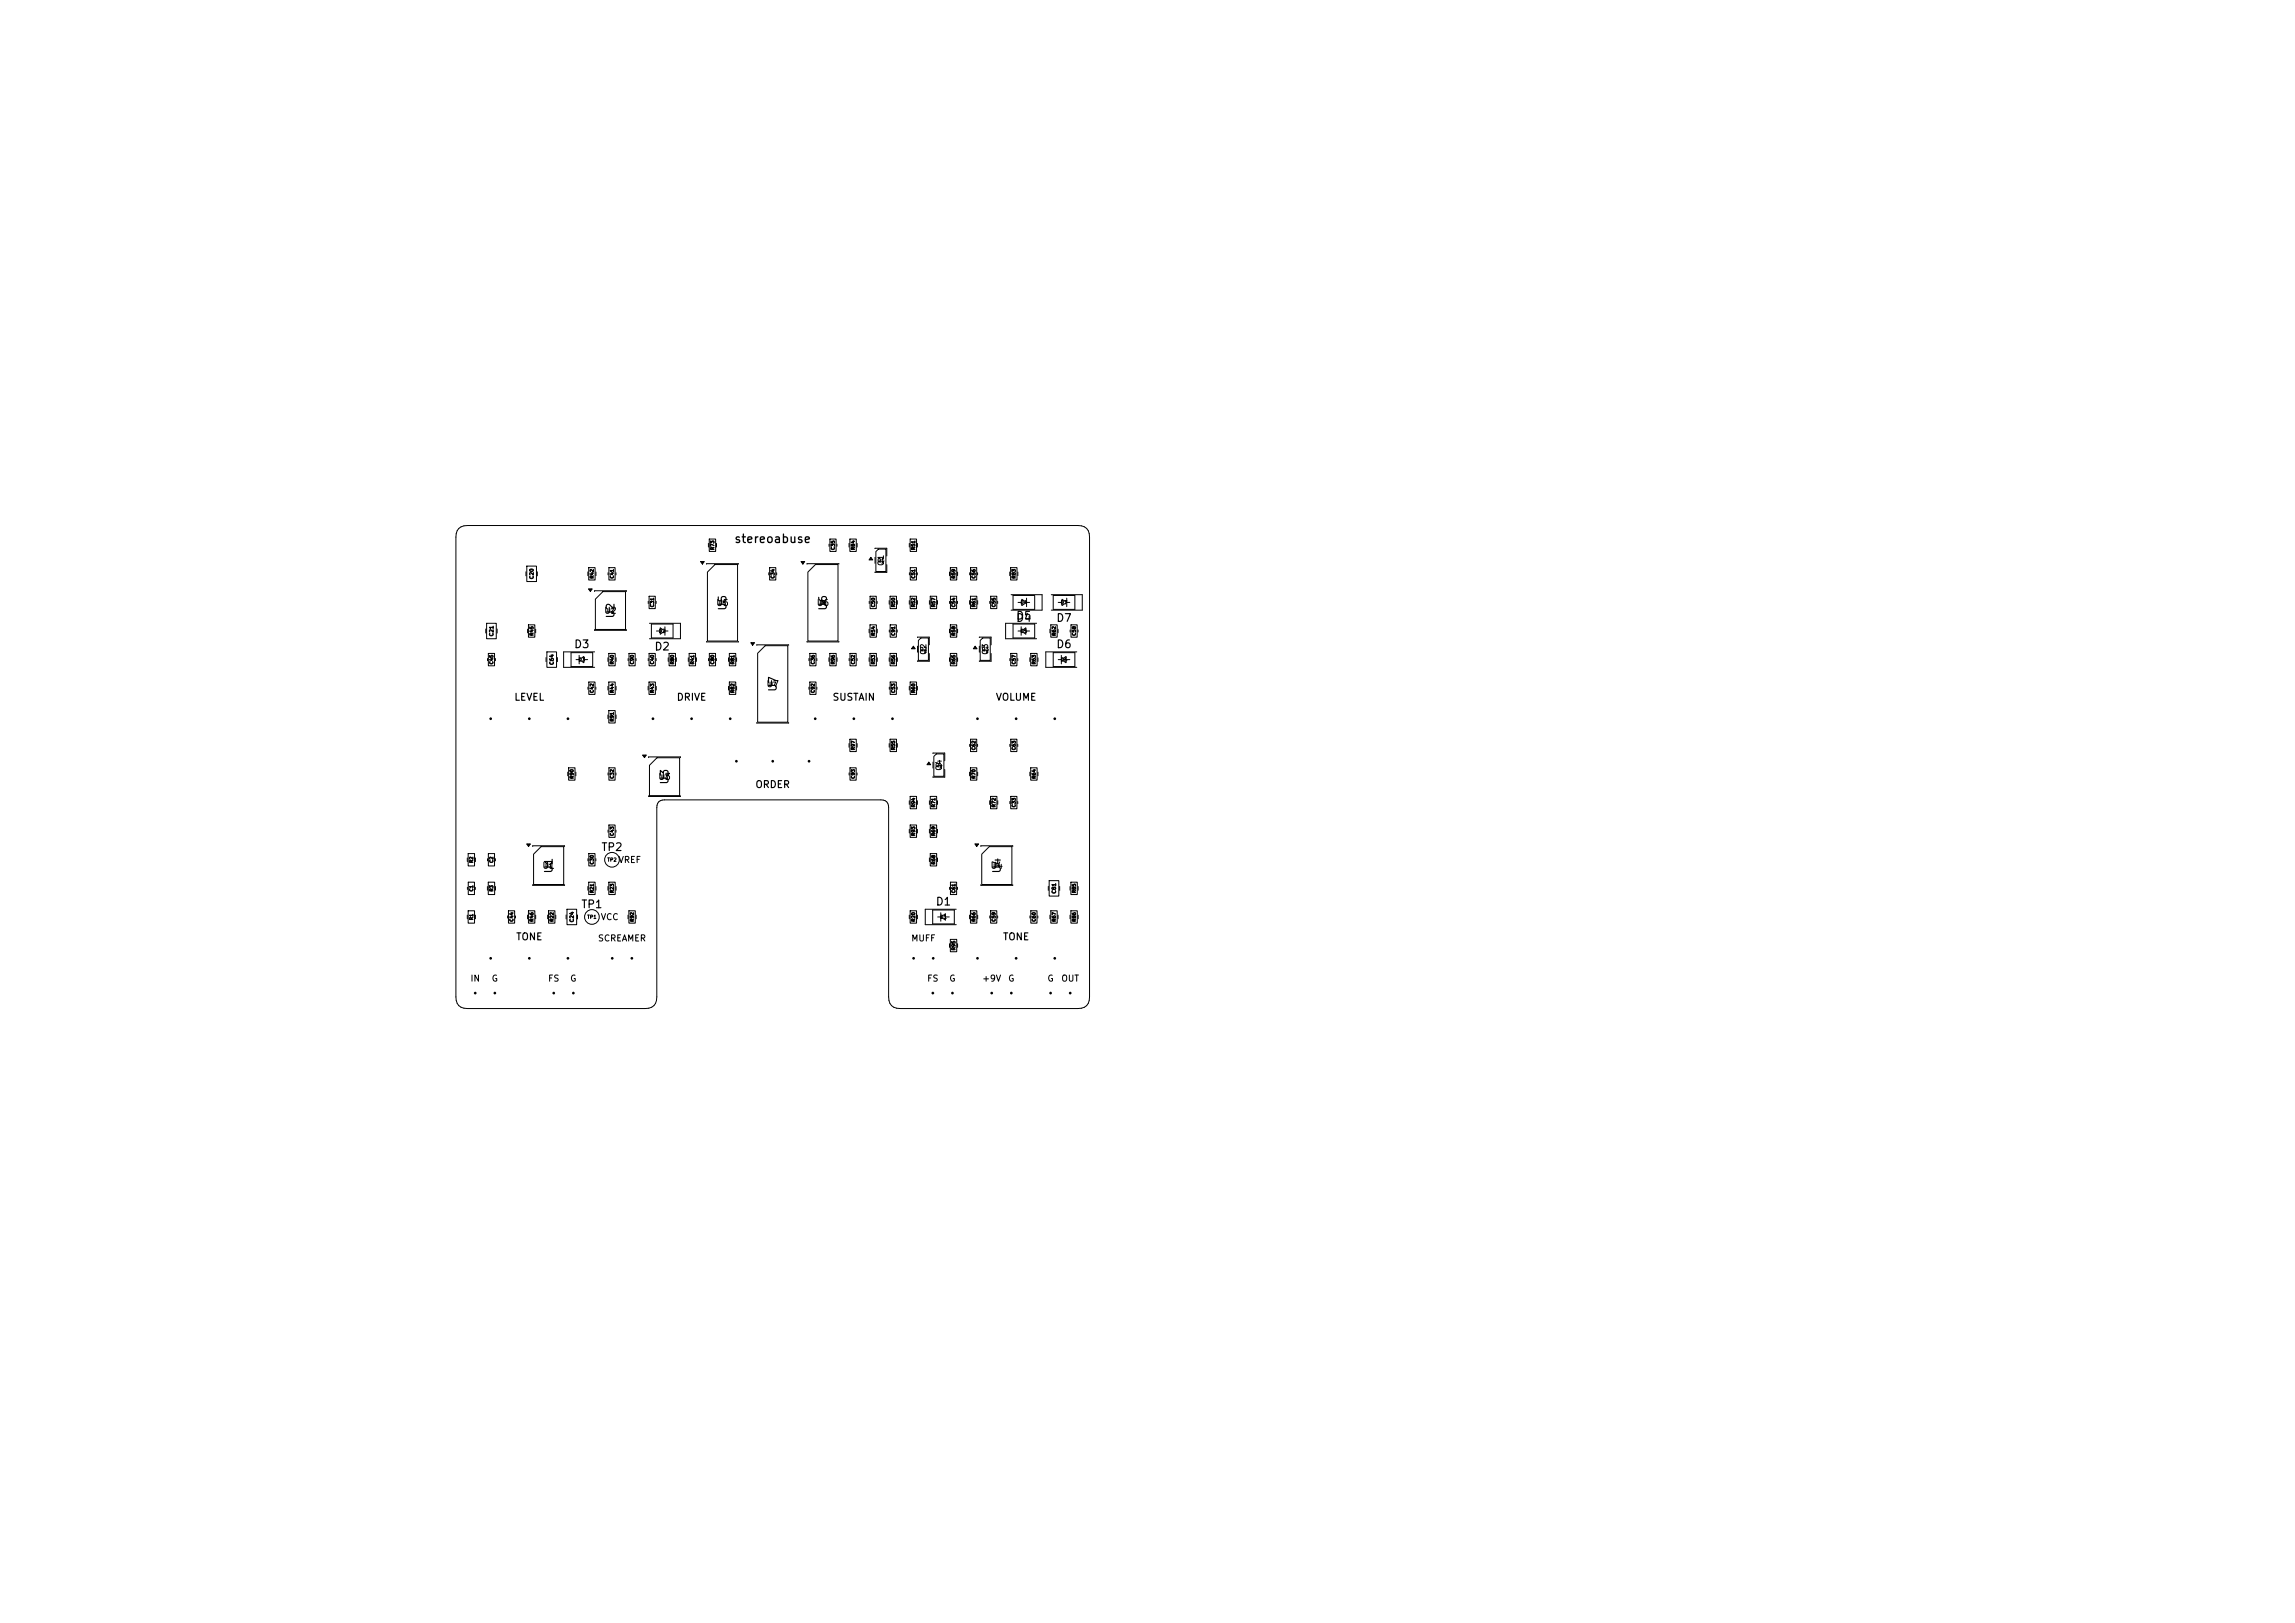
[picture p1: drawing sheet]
<svg xmlns="http://www.w3.org/2000/svg" width="297mm" height="210mm" viewBox="0 0 297 210" stroke-linecap="round" stroke-linejoin="round" font-family="sans-serif">
<defs><g id="words">
<text font-size="1.1" x="94.9" y="70.5">stereoabuse</text>
<g font-size="1">
<text x="79.8" y="80.1" transform="rotate(-90 79.8 80.1)">U2</text>
<text x="94.3" y="79.1" transform="rotate(-90 94.3 79.1)">U5</text>
<text x="107.3" y="79.1" transform="rotate(-90 107.3 79.1)">U6</text>
<text x="131.4" y="80.4">D5</text>
<text x="131.4" y="80.7">D4</text>
<text x="136.6" y="80.7">D7</text>
<text x="74.2" y="84.1">D3</text>
<text x="84.6" y="84.4">D2</text>
<text x="100.8" y="89.6" transform="rotate(-90 100.8 89.6)">U7</text>
<text x="136.6" y="84.1">D6</text>
<text x="86.8" y="101.6" transform="rotate(-90 86.8 101.6)">U3</text>
<text x="71.8" y="113.1" transform="rotate(-90 71.8 113.1)">U1</text>
<text x="77.7" y="110.4">TP2</text>
<text x="129.8" y="113.1" transform="rotate(-90 129.8 113.1)">U4</text>
<text x="75.1" y="117.8">TP1</text>
<text x="121" y="117.4">D1</text>
</g>
<g font-size=".9">
<text x="66.5" y="90.9">LEVEL</text>
<text x="87.5" y="90.9">DRIVE</text>
<text x="107.7" y="90.9">SUSTAIN</text>
<text x="128.8" y="90.9">VOLUME</text>
<text x="97.7" y="102.2">ORDER</text>
<text x="66.7" y="121.9">TONE</text>
<text x="129.7" y="121.9">TONE</text>
</g>
<g font-size=".8">
<text x="78.1" y="79.6">U2</text>
<text x="92.6" y="78.6">U5</text>
<text x="105.6" y="78.6">U6</text>
<text x="99.1" y="89.1">U7</text>
<text x="85.1" y="101.1">U3</text>
<text x="70.1" y="112.6">U1</text>
<text x="80" y="111.9">VREF</text>
<text x="128.1" y="112.6">U4</text>
<text x="77.7" y="119.3">VCC</text>
<text x="77.3" y="122">SCREAMER</text>
<text x="117.9" y="122">MUFF</text>
<text x="60.8" y="127.2">IN</text>
<text x="63.6" y="127.2">G</text>
<text x="70.9" y="127.2">FS</text>
<text x="73.7" y="127.2">G</text>
<text x="119.9" y="127.2">FS</text>
<text x="122.8" y="127.2">G</text>
<text x="127" y="127.2">+9V</text>
<text x="130.4" y="127.2">G</text>
<text x="135.5" y="127.2">G</text>
<text x="137.3" y="127.2">OUT</text>
</g>
<g font-size=".7">
<text x="114.5" y="73.3" transform="rotate(-90 114.5 73.3)">Q1</text>
<text x="120" y="84.8" transform="rotate(-90 120 84.8)">Q2</text>
<text x="128" y="84.8" transform="rotate(-90 128 84.8)">Q3</text>
<text x="122" y="99.8" transform="rotate(-90 122 99.8)">Q4</text>
</g>
<g font-size=".5">
<text x="69.2" y="75" transform="rotate(-90 69.2 75)">C20</text>
<text x="64" y="82.4" transform="rotate(-90 64 82.4)">C21</text>
<text x="71.8" y="86.1" transform="rotate(-90 71.8 86.1)">C64</text>
<text x="74.4" y="119.4" transform="rotate(-90 74.4 119.4)">C24</text>
<text x="136.8" y="115.7" transform="rotate(-90 136.8 115.7)">C81</text>
</g>
<g font-size=".4">
<text x="92.5" y="71.2" transform="rotate(-90 92.5 71.2)">R73</text>
<text x="108.1" y="71.2" transform="rotate(-90 108.1 71.2)">C35</text>
<text x="110.7" y="71.2" transform="rotate(-90 110.7 71.2)">R84</text>
<text x="118.5" y="71.2" transform="rotate(-90 118.5 71.2)">R51</text>
<text x="76.9" y="74.9" transform="rotate(-90 76.9 74.9)">R42</text>
<text x="79.5" y="74.9" transform="rotate(-90 79.5 74.9)">C41</text>
<text x="100.3" y="74.9" transform="rotate(-90 100.3 74.9)">C34</text>
<text x="113.5" y="72.8">Q1</text>
<text x="118.5" y="74.9" transform="rotate(-90 118.5 74.9)">C51</text>
<text x="123.7" y="74.9" transform="rotate(-90 123.7 74.9)">R59</text>
<text x="126.3" y="74.9" transform="rotate(-90 126.3 74.9)">C56</text>
<text x="131.5" y="74.9" transform="rotate(-90 131.5 74.9)">R83</text>
<text x="69.1" y="82.3" transform="rotate(-90 69.1 82.3)">R45</text>
<text x="78.5" y="79.3">U2</text>
<text x="84.7" y="78.6" transform="rotate(-90 84.7 78.6)">C31</text>
<text x="85.2" y="82">D2</text>
<text x="93" y="78.3">U5</text>
<text x="106" y="78.3">U6</text>
<text x="113.3" y="82.3" transform="rotate(-90 113.3 82.3)">R54</text>
<text x="113.3" y="78.6" transform="rotate(-90 113.3 78.6)">C50</text>
<text x="115.9" y="82.3" transform="rotate(-90 115.9 82.3)">C91</text>
<text x="115.9" y="78.6" transform="rotate(-90 115.9 78.6)">R50</text>
<text x="118.5" y="78.6" transform="rotate(-90 118.5 78.6)">R52</text>
<text x="121.1" y="78.6" transform="rotate(-90 121.1 78.6)">R57</text>
<text x="123.7" y="82.3" transform="rotate(-90 123.7 82.3)">R58</text>
<text x="123.7" y="78.6" transform="rotate(-90 123.7 78.6)">C54</text>
<text x="126.3" y="78.6" transform="rotate(-90 126.3 78.6)">R61</text>
<text x="128.9" y="78.6" transform="rotate(-90 128.9 78.6)">C55</text>
<text x="132" y="82">D5</text>
<text x="132" y="78.3">D4</text>
<text x="136.7" y="82.3" transform="rotate(-90 136.7 82.3)">R62</text>
<text x="137.2" y="78.3">D7</text>
<text x="139.3" y="82.3" transform="rotate(-90 139.3 82.3)">C58</text>
<text x="63.9" y="86" transform="rotate(-90 63.9 86)">C45</text>
<text x="74.8" y="85.7">D3</text>
<text x="76.9" y="89.7" transform="rotate(-90 76.9 89.7)">C42</text>
<text x="79.5" y="89.7" transform="rotate(-90 79.5 89.7)">R44</text>
<text x="79.5" y="86" transform="rotate(-90 79.5 86)">R40</text>
<text x="82.1" y="86" transform="rotate(-90 82.1 86)">C90</text>
<text x="84.7" y="89.7" transform="rotate(-90 84.7 89.7)">R43</text>
<text x="84.7" y="86" transform="rotate(-90 84.7 86)">C40</text>
<text x="87.3" y="86" transform="rotate(-90 87.3 86)">R80</text>
<text x="89.9" y="86" transform="rotate(-90 89.9 86)">R41</text>
<text x="92.5" y="86" transform="rotate(-90 92.5 86)">C80</text>
<text x="95.1" y="89.7" transform="rotate(-90 95.1 89.7)">R82</text>
<text x="95.1" y="86" transform="rotate(-90 95.1 86)">R81</text>
<text x="99.5" y="88.8">U7</text>
<text x="105.5" y="89.7" transform="rotate(-90 105.5 89.7)">C92</text>
<text x="105.5" y="86" transform="rotate(-90 105.5 86)">C36</text>
<text x="108.1" y="86" transform="rotate(-90 108.1 86)">R96</text>
<text x="110.7" y="86" transform="rotate(-90 110.7 86)">C52</text>
<text x="113.3" y="86" transform="rotate(-90 113.3 86)">R53</text>
<text x="115.9" y="89.7" transform="rotate(-90 115.9 89.7)">C53</text>
<text x="115.9" y="86" transform="rotate(-90 115.9 86)">R56</text>
<text x="118.5" y="89.7" transform="rotate(-90 118.5 89.7)">R60</text>
<text x="119" y="84.3">Q2</text>
<text x="123.7" y="86" transform="rotate(-90 123.7 86)">R65</text>
<text x="127" y="84.3">Q3</text>
<text x="131.5" y="86" transform="rotate(-90 131.5 86)">C57</text>
<text x="134.1" y="86" transform="rotate(-90 134.1 86)">R63</text>
<text x="137.2" y="85.7">D6</text>
<text x="79.5" y="93.4" transform="rotate(-90 79.5 93.4)">R91</text>
<text x="74.3" y="100.8" transform="rotate(-90 74.3 100.8)">R90</text>
<text x="79.5" y="100.8" transform="rotate(-90 79.5 100.8)">C32</text>
<text x="85.5" y="100.8">U3</text>
<text x="110.7" y="100.8" transform="rotate(-90 110.7 100.8)">C93</text>
<text x="110.7" y="97.1" transform="rotate(-90 110.7 97.1)">R97</text>
<text x="115.9" y="97.1" transform="rotate(-90 115.9 97.1)">R55</text>
<text x="121" y="99.3">Q4</text>
<text x="126.3" y="100.8" transform="rotate(-90 126.3 100.8)">R70</text>
<text x="126.3" y="97.1" transform="rotate(-90 126.3 97.1)">C62</text>
<text x="131.5" y="97.1" transform="rotate(-90 131.5 97.1)">C63</text>
<text x="134.1" y="100.8" transform="rotate(-90 134.1 100.8)">R64</text>
<text x="118.5" y="104.5" transform="rotate(-90 118.5 104.5)">R94</text>
<text x="121.1" y="104.5" transform="rotate(-90 121.1 104.5)">R71</text>
<text x="128.9" y="104.5" transform="rotate(-90 128.9 104.5)">R72</text>
<text x="131.5" y="104.5" transform="rotate(-90 131.5 104.5)">C33</text>
<text x="61.3" y="111.7" transform="rotate(-90 61.3 111.7)">R2</text>
<text x="63.9" y="111.7" transform="rotate(-90 63.9 111.7)">C2</text>
<text x="70.5" y="112.3">U1</text>
<text x="76.9" y="111.9" transform="rotate(-90 76.9 111.9)">C30</text>
<text x="78.5" y="111.6">TP2</text>
<text x="79.5" y="108.2" transform="rotate(-90 79.5 108.2)">C43</text>
<text x="118.5" y="108.2" transform="rotate(-90 118.5 108.2)">R93</text>
<text x="121.1" y="111.9" transform="rotate(-90 121.1 111.9)">R68</text>
<text x="121.1" y="108.2" transform="rotate(-90 121.1 108.2)">R69</text>
<text x="128.5" y="112.3">U4</text>
<text x="61.3" y="119.1" transform="rotate(-90 61.3 119.1)">R1</text>
<text x="61.3" y="115.4" transform="rotate(-90 61.3 115.4)">C1</text>
<text x="63.9" y="115.4" transform="rotate(-90 63.9 115.4)">R3</text>
<text x="66.5" y="119.3" transform="rotate(-90 66.5 119.3)">C44</text>
<text x="69.1" y="119.3" transform="rotate(-90 69.1 119.3)">R46</text>
<text x="71.7" y="119.3" transform="rotate(-90 71.7 119.3)">R22</text>
<text x="75.9" y="119">TP1</text>
<text x="76.9" y="115.6" transform="rotate(-90 76.9 115.6)">R21</text>
<text x="79.5" y="115.6" transform="rotate(-90 79.5 115.6)">R23</text>
<text x="82.1" y="119.3" transform="rotate(-90 82.1 119.3)">R92</text>
<text x="118.5" y="119.3" transform="rotate(-90 118.5 119.3)">R20</text>
<text x="121.6" y="119">D1</text>
<text x="123.7" y="115.6" transform="rotate(-90 123.7 115.6)">C61</text>
<text x="126.3" y="119.3" transform="rotate(-90 126.3 119.3)">R66</text>
<text x="128.9" y="119.3" transform="rotate(-90 128.9 119.3)">C59</text>
<text x="134.1" y="119.3" transform="rotate(-90 134.1 119.3)">C60</text>
<text x="136.7" y="119.3" transform="rotate(-90 136.7 119.3)">R67</text>
<text x="139.3" y="119.3" transform="rotate(-90 139.3 119.3)">R86</text>
<text x="139.3" y="115.6" transform="rotate(-90 139.3 115.6)">R85</text>
<text x="123.7" y="123" transform="rotate(-90 123.7 123)">R95</text>
</g>
</g></defs>
<g fill="none" stroke="#000" stroke-width=".13">
<path d="M59.4 68.4l.3-.2 .8-.2h79a1.33 1.33 0 0 1 1.5 1.5v59.5a1.33 1.33 0 0 1-1.5 1.5h-23a1.33 1.33 0 0 1-1.5-1.5v-24.5a.88 .88 0 0 0-1-1h-28a.88 .88 0 0 0-1 1v24.5a1.33 1.33 0 0 1-1.5 1.5h-23a1.33 1.33 0 0 1-1.5-1.5v-59.5v-.5zM68.1 74v.5M68.2 73.3h1.2v2h-1.2zM69.5 74v.5M76.1 74v.5M76.2 76.2h.4l-.2 .3zM76.2 73.4h.8v1.6h-.8zM76.9 76.5v-.1h4.2v.1M77 77.5l1-.9h3v4.8h-4zM77.1 74v.5M78.7 74.1v.3M78.8 73.4h.8v1.6h-.8z"/>
<path d="M79.7 74.1v.3M83.9 77.8v.3M84 77.1h.8v1.6h-.8zM84.9 77.8v.3M90.7 72.7h.4l-.2 .3zM91.4 73h4.2M91.7 70.3v.5M91.8 69.7h.8v1.7h-.8zM92.5 73h2.9v10h-3.9v-9zM92.7 70.3v.5M99.5 74.1v.3M99.6 73.4h.8v1.6h-.8z"/>
<path d="M100.5 74.1v.3M103.7 72.7h.4l-.2 .3zM104.4 73h4.2M104.5 74l1-1h3v10h-4zM107.3 70.4v.3M107.4 69.7h.8v1.7h-.8zM108.3 70.4v.3M109.9 70.3v.5M110 69.7h.8v1.7h-.8zM110.9 70.3v.5M112.5 77.8v.3M112.6 77.1h.8v1.6h-.8z"/>
<path d="M112.7 72.1l.2 .3h-.4zM113.2 71l1.6-.1v1M113.2 72.1v.8M113.5 77.8v.3M113.7 71h1v3h-1.3v-2.6zM114.8 73.1v1l-1.6-.1M115.1 77.7v.5M115.2 77.1h.8v1.6h-.8zM116.1 77.7v.5M117.7 70.3v.5M117.7 77.7v.5M117.7 74.1v.3"/>
<path d="M117.8 69.7h.8v1.7h-.8zM117.8 77.1h.8v1.6h-.8zM117.8 73.4h.8v1.6h-.8zM118.7 74.1v.3M118.7 70.3v.5M118.7 77.7v.5M120.3 77.7v.5M120.4 77.1h.8v1.6h-.8zM121.3 77.7v.5M122.9 74v.5M122.9 77.8v.3M123 73.4h.8v1.6h-.8z"/>
<path d="M123 77.1h.8v1.6h-.8zM123.9 77.8v.3M123.9 74v.5M125.5 77.7v.5M125.5 74.1v.3M125.6 77.1h.8v1.6h-.8zM125.6 73.4h.8v1.6h-.8zM126.5 74.1v.3M126.5 77.7v.5M128.1 77.8v.3M128.2 77.1h.8v1.6h-.8zM129.1 77.8v.3"/>
<path d="M130.7 74v.5M130.8 73.4h.8v1.6h-.8zM130.8 77h4.1v2h-4.1M131.1 77.1h2.8v1.8h-2.8zM131.7 74v.5M131.7 78h.5M132.2 77.6l.6 .4-.6 .4zM132.8 78h.4M132.8 77.4v1.1M136 77h4.1v2h-4.1M136.3 77.1h2.8v1.8h-2.8zM137 78h.4"/>
<path d="M137.4 77.6l.6 .4-.6 .4zM138 78h.5M138 77.4v1.1M62.9 81.4v.5M63 80.7h1.2v2h-1.2zM63.1 85.2v.3M63.2 84.6h.8v1.5h-.8zM64.1 85.2v.3M64.3 81.4v.5M68.3 81.4v.5M68.4 80.8h.8v1.6h-.8zM69.3 81.4v.5"/>
<path d="M70.7 85.1v.5M70.8 84.4h1.2v2h-1.2zM72.1 85.1v.5M73.5 99.9v.5M73.6 99.4h.8v1.6h-.8zM73.9 84.5h2.8v1.8h-2.8zM74.5 99.9v.5M74.6 85.4h.3M74.9 84.8v1.1M74.9 85.4l.6-.4v.8zM75.5 85.4h.5M76.1 88.9v.3"/>
<path d="M76.2 88.3h.8v1.5h-.8zM76.9 81.5v.1h4.2v-.1M76.9 84.4h-4v2h4M77.1 88.9v.3M78.7 85.1v.5M78.7 88.8v.5M78.7 92.5v.5M78.8 92h.8v1.5h-.8zM78.8 88.3h.8v1.5h-.8zM78.8 84.6h.8v1.5h-.8zM78.8 99.4h.8v1.6h-.8zM79.7 85.1v.5"/>
<path d="M79.7 88.8v.5M79.7 92.5v.5M81.3 85.2v.3M81.4 84.6h.8v1.5h-.8zM82.3 85.2v.3M83.2 97.7h.4l-.2 .3zM83.9 88.8v.5M83.9 85.2v.3M83.9 98v-.1h4.2v.1M84 88.3h.8v1.5h-.8zM84 84.6h.8v1.5h-.8zM84 80.7h4.1v2h-4.1"/>
<path d="M84.3 80.8h2.8v1.8h-2.8zM84.9 85.2v.3M84.9 88.8v.5M85 81.7h.4M85 98.1h3v4.9h-3.9v-4zM85.4 81.3l.6 .4-.6 .4zM86 81.7h.4M86 81.1v1.1M86.5 85.1v.5M86.6 84.6h.8v1.5h-.8zM87.5 85.1v.5M89.1 85.1v.5"/>
<path d="M89.2 84.6h.8v1.5h-.8zM90.1 85.1v.5M91.4 83h4.2M91.7 85.2v.3M91.8 84.6h.8v1.5h-.8zM92.7 85.2v.3M94.3 85.1v.5M94.3 88.8v.5M94.4 88.3h.8v1.5h-.8zM94.4 84.6h.8v1.5h-.8zM95.3 85.1v.5M95.3 88.8v.5"/>
<path d="M97.2 83.2h.4l-.2 .3zM97.9 83.5h4.2M97.9 93.5h4.2M99 83.6h3v9.8h-3.9v-8.9zM104.4 83h4.2M104.7 85.2v.3M104.7 88.9v.3M104.8 88.3h.8v1.5h-.8zM104.8 84.6h.8v1.5h-.8zM105.7 85.2v.3M105.7 88.9v.3M107.3 85.1v.5"/>
<path d="M107.4 84.6h.8v1.5h-.8zM108.3 85.1v.5M109.9 96.2v.5M109.9 85.2v.3M110 95.7h.8v1.6h-.8zM110 99.4h.8v1.6h-.8zM110 84.6h.8v1.5h-.8zM110.9 85.2v.3M110.9 96.2v.5M112.5 81.4v.5M112.5 85.1v.5M112.6 80.8h.8v1.6h-.8z"/>
<path d="M112.6 84.6h.8v1.5h-.8zM113.5 81.4v.5M113.5 85.1v.5M115.1 85.1v.5M115.1 96.2v.5M115.1 81.5v.3M115.1 88.9v.3M115.2 95.7h.8v1.6h-.8zM115.2 84.6h.8v1.5h-.8zM115.2 80.8h.8v1.6h-.8zM115.2 88.3h.8v1.5h-.8zM116.1 81.5v.3"/>
<path d="M116.1 88.9v.3M116.1 85.1v.5M116.1 96.2v.5M117.7 88.8v.5M117.8 88.3h.8v1.5h-.8zM118.2 83.6l.2 .4h-.4zM118.7 88.8v.5M118.7 82.5l1.6-.1v1M118.7 83.6v.8M119.2 82.6h.9v2.8h-1.3v-2.5zM120.2 98.6l.2 .4h-.4zM120.3 84.6v1l-1.6-.1"/>
<path d="M120.7 97.5l1.6-.1v1M120.7 98.6v.8M121.2 97.5h1v2.9h-1.4v-2.5zM122.3 99.6v1l-1.6-.1M122.9 81.4v.5M122.9 85.1v.5M123 80.8h.8v1.6h-.8zM123 84.6h.8v1.5h-.8zM123.9 81.4v.5M123.9 85.1v.5M125.5 99.9v.5M125.5 96.3v.3"/>
<path d="M125.6 99.4h.8v1.6h-.8zM125.6 95.7h.8v1.6h-.8zM126.2 83.6l.2 .4h-.4zM126.5 96.3v.3M126.5 99.9v.5M126.7 82.5l1.6-.1v1M126.7 83.6v.8M127.2 82.6h1v2.8h-1.4v-2.5zM128.3 84.6v1l-1.6-.1M130.7 85.2v.3M130.7 96.3v.3M130.8 84.6h.8v1.5h-.8z"/>
<path d="M130.8 95.7h.8v1.6h-.8zM131.1 80.8h2.8v1.8h-2.8zM131.7 85.2v.3M131.7 96.3v.3M131.7 81.7h.4M132.1 81.1v1.1M132.1 81.7l.7-.4v.8zM132.8 81.7h.4M133.3 85.1v.5M133.3 99.9v.5M133.4 99.4h.8v1.6h-.8zM133.4 84.6h.8v1.5h-.8z"/>
<path d="M134.1 80.7h-4v2h4M134.3 85.1v.5M134.3 99.9v.5M135.9 81.4v.5M136 80.8h.8v1.6h-.8zM136.3 84.5h2.8v1.8h-2.8zM136.9 81.4v.5M137 85.4h.4M137.4 84.8v1.1M137.4 85.4l.5-.4v.8zM137.9 85.4h.6M138.5 81.5v.3"/>
<path d="M138.6 80.8h.8v1.6h-.8zM139.3 84.4h-4v2h4M139.5 81.5v.3M60.5 111v.5M60.5 118.4v.5M60.5 114.8v.3M60.6 117.8h.8v1.7h-.8zM60.6 110.5h.8v1.6h-.8zM60.6 114.1h.8v1.7h-.8zM61.5 114.8v.3M61.5 111v.5M61.5 118.4v.5"/>
<path d="M63.1 114.7v.5M63.1 111.1v.3M63.2 114.1h.8v1.7h-.8zM63.2 110.5h.8v1.6h-.8zM64.1 111.1v.3M64.1 114.7v.5M65.7 118.5v.3M65.8 117.8h.8v1.7h-.8zM66.7 118.5v.3M68.2 109.2h.4l-.2 .3zM68.3 118.4v.5M68.4 117.8h.8v1.7h-.8z"/>
<path d="M68.9 109.5v-.1h4.2v.1M68.9 114.5v.1h4.2v-.1M69.3 118.4v.5M70 109.5h3v5h-4v-4zM70.9 118.4v.5M71 117.8h.8v1.7h-.8zM71.9 118.4v.5M73.3 118.4v.5M73.4 117.7h1.2v2h-1.2zM74.7 118.4v.5M76.1 114.7v.5M76.1 111.1v.3"/>
<path d="M76.2 114.1h.8v1.7h-.8zM76.2 110.5h.8v1.6h-.8zM77.1 111.1v.3M77.1 114.7v.5M78.7 114.7v.5M78.7 100v.3M78.7 107.4v.3M78.8 114.1h.8v1.7h-.8zM78.8 106.8h.8v1.6h-.8zM79.7 100v.3M79.7 107.4v.3M79.7 114.7v.5"/>
<path d="M81.3 118.4v.5M81.4 117.8h.8v1.7h-.8zM82.3 118.4v.5M83.9 103v.1h4.2v-.1M109.9 100v.3M110.9 100v.3M117.7 103.6v.5M117.7 107.3v.5M117.7 118.4v.5M117.8 103.1h.8v1.6h-.8zM117.8 106.8h.8v1.6h-.8zM117.8 117.8h.8v1.7h-.8z"/>
<path d="M118.7 103.6v.5M118.7 107.3v.5M118.7 118.4v.5M120.3 103.6v.5M120.3 107.3v.5M120.3 111v.5M120.4 103.1h.8v1.6h-.8zM120.4 110.5h.8v1.6h-.8zM120.4 106.8h.8v1.6h-.8zM120.7 117.8h2.8v1.8h-2.8zM121.3 103.6v.5M121.3 107.3v.5"/>
<path d="M121.3 111v.5M121.3 118.7h.4M121.7 118.1v1.1M121.7 118.7l.7-.4v.8zM122.4 118.7h.4M122.9 114.8v.3M123 114.1h.8v1.7h-.8zM123.7 117.7h-4v2h4M123.9 114.8v.3M125.5 118.4v.5M125.6 117.8h.8v1.7h-.8zM126.2 109.2h.4l-.2 .3z"/>
<path d="M126.5 118.4v.5M126.9 109.5v-.1h4.2v.1M126.9 114.5v.1h4.2v-.1M128 109.5h2.9v5h-3.8v-4zM128.1 103.6v.5M128.1 118.5v.3M128.2 103.1h.8v1.6h-.8zM128.2 117.8h.8v1.7h-.8zM129.1 118.5v.3M129.1 103.6v.5M130.7 103.7v.3M130.8 103.1h.8v1.6h-.8z"/>
<path d="M131.7 103.7v.3M133.3 118.5v.3M133.4 117.8h.8v1.7h-.8zM134.3 118.5v.3M135.7 114.7v.5M135.8 113.9h1.2v2h-1.2zM135.9 118.4v.5M136 117.8h.8v1.7h-.8zM136.9 118.4v.5M137.1 114.7v.5M138.5 114.7v.5M138.5 118.4v.5"/>
<path d="M138.6 114.1h.8v1.7h-.8zM138.6 117.8h.8v1.7h-.8zM139.5 114.7v.5M139.5 118.4v.5M122.9 122.1v.5M123 121.5h.8v1.7h-.8zM123.9 122.1v.5"/>
<circle cx="76.6" cy="118.6" r=".95"/>
<circle cx="79.2" cy="111.2" r=".95"/>
</g>
<g fill="#000">
<path d="M76.2 76.2h.4l-.2 .3zM90.7 72.7h.4l-.2 .3zM103.7 72.7h.4l-.2 .3zM112.7 72.1l.2 .3h-.4zM83.2 97.7h.4l-.2 .3zM97.2 83.2h.4l-.2 .3zM118.2 83.6l.2 .4h-.4zM120.2 98.6l.2 .4h-.4zM126.2 83.6l.2 .4h-.4zM68.2 109.2h.4l-.2 .3zM126.2 109.2h.4l-.2 .3z"/>
<circle cx="63.5" cy="93" r=".17"/>
<circle cx="68.5" cy="93" r=".17"/>
<circle cx="73.5" cy="93" r=".17"/>
<circle cx="84.5" cy="93" r=".17"/>
<circle cx="89.5" cy="93" r=".17"/>
<circle cx="94.5" cy="93" r=".17"/>
<circle cx="95.3" cy="98.5" r=".17"/>
<circle cx="100" cy="98.5" r=".17"/>
<circle cx="104.7" cy="98.5" r=".17"/>
<circle cx="105.5" cy="93" r=".17"/>
<circle cx="110.5" cy="93" r=".18"/>
<circle cx="115.5" cy="93" r=".18"/>
<circle cx="126.5" cy="93" r=".17"/>
<circle cx="131.5" cy="93" r=".17"/>
<circle cx="136.5" cy="93" r=".17"/>
<circle cx="61.5" cy="128.5" r=".17"/>
<circle cx="63.5" cy="124" r=".17"/>
<circle cx="64" cy="128.5" r=".17"/>
<circle cx="68.5" cy="124" r=".17"/>
<circle cx="71.7" cy="128.5" r=".17"/>
<circle cx="73.5" cy="124" r=".17"/>
<circle cx="74.2" cy="128.5" r=".17"/>
<circle cx="79.2" cy="124" r=".17"/>
<circle cx="81.8" cy="124" r=".17"/>
<circle cx="118.2" cy="124" r=".18"/>
<circle cx="120.7" cy="128.5" r=".17"/>
<circle cx="120.8" cy="124" r=".18"/>
<circle cx="123.3" cy="128.5" r=".17"/>
<circle cx="126.5" cy="124" r=".17"/>
<circle cx="128.3" cy="128.5" r=".17"/>
<circle cx="130.9" cy="128.5" r=".17"/>
<circle cx="131.5" cy="124" r=".17"/>
<circle cx="136" cy="128.5" r=".17"/>
<circle cx="136.5" cy="124" r=".17"/>
<circle cx="138.5" cy="128.5" r=".17"/>
</g>
<use href="#words"/>
</svg>
